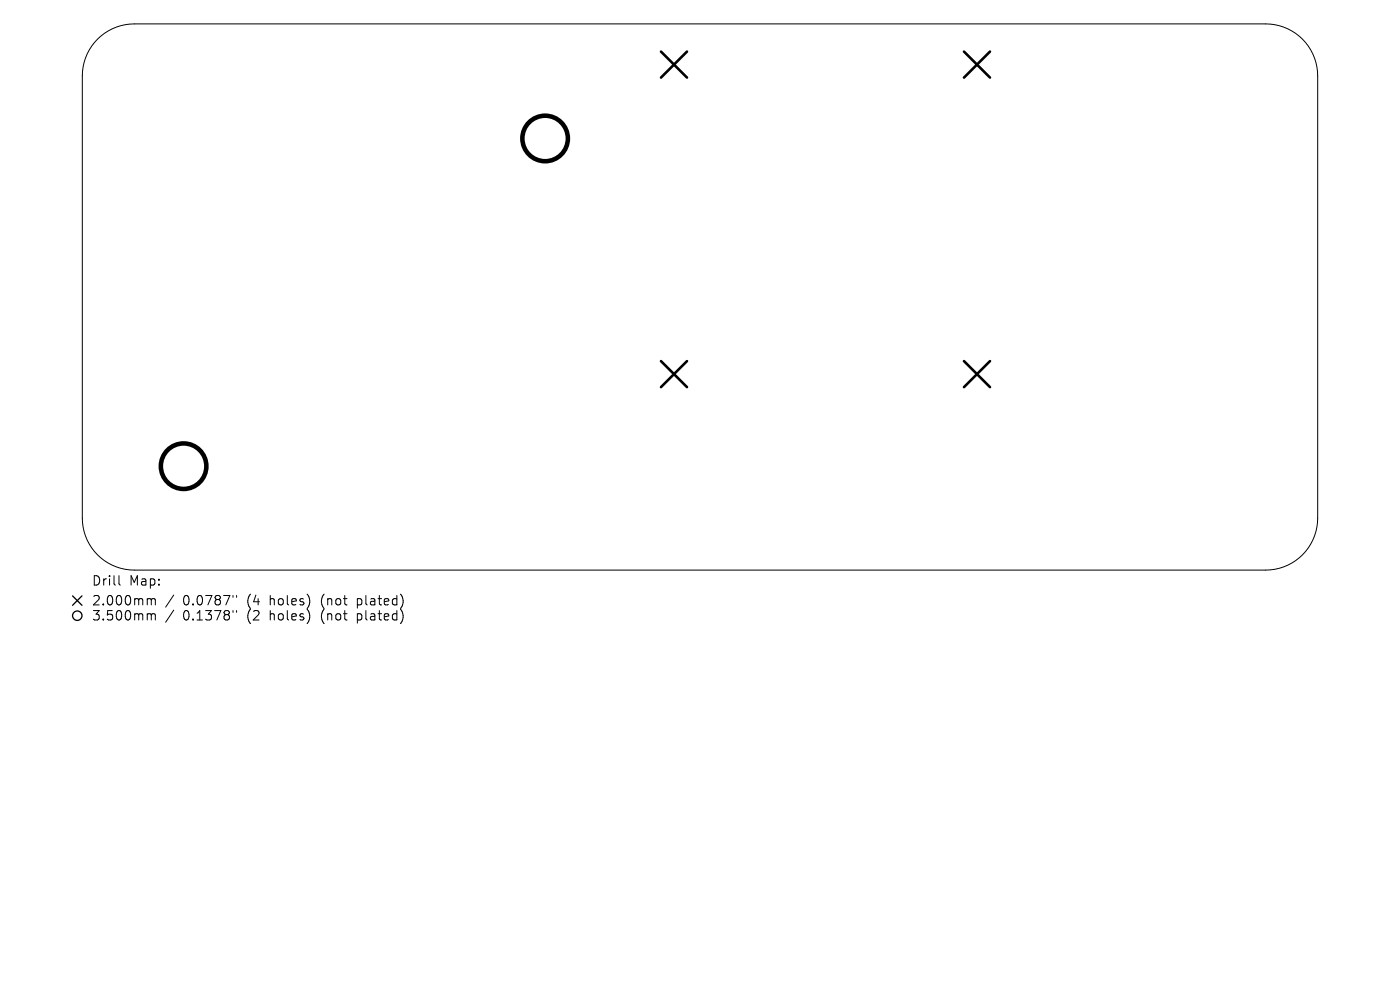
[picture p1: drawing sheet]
<svg xmlns="http://www.w3.org/2000/svg" width="297mm" height="210mm" viewBox="0 0 297 210" stroke-linecap="round" stroke-linejoin="round" font-family="sans-serif">
<defs><g id="words">
<g font-size="2.8">
<text x="19.4" y="124.5">Drill</text>
<text x="27.4" y="124.5">Map:</text>
<text x="19.4" y="128.7">2.000mm</text>
<text x="19.4" y="131.9">3.500mm</text>
<text x="38.8" y="128.7">0.0787&quot;</text>
<text x="38.8" y="131.9">0.1378&quot;</text>
<text x="52.6" y="128.7">(4</text>
<text x="52.6" y="131.9">(2</text>
<text x="57.5" y="128.7">holes)</text>
<text x="57.5" y="131.9">holes)</text>
<text x="68.6" y="128.7">(not</text>
<text x="68.6" y="131.9">(not</text>
<text x="76.4" y="128.7">plated)</text>
<text x="76.4" y="131.9">plated)</text>
</g>
</g></defs>
<g fill="none" stroke="#000" stroke-width=".21">
<path d="M20.7 8.3a11 11 0 0 1 7.8-3.2h240a11 11 0 0 1 11 11v93.8a11 11 0 0 1-11 11h-240a11 11 0 0 1-11-11v-93.8a11 11 0 0 1 3.2-7.8zM25.2 122.1v1.7l.3 .3M31.5 127l.5 .1 .1 .2M31.5 130.2h.3l.3 .3M32.1 127.3l.3-.3 .5 .1 .1 1.2M32.1 127.3v1M32.1 130.5v1M32.1 130.5l.3-.3 .5 .1 .1 1.2M36.9 126.2l-1.8 2.6M36.9 129.4l-1.8 2.6M49.4 126.3v.4M49.4 129.5v.4"/>
<path d="M50.2 126.3v.4M50.2 129.5v.4"/>
</g>
<path d="M140.2 10.9l5.5 5.6M145.7 10.9l-5.5 5.6M204.5 10.9l5.5 5.6M210 10.9l-5.5 5.6M140.2 76.6l5.5 5.5M145.7 76.6l-5.5 5.5M204.5 76.6l5.5 5.5M210 76.6l-5.5 5.5" fill="none" stroke="#000" stroke-width=".55"/>
<g fill="none" stroke="#000" stroke-width=".97">
<circle cx="115.6" cy="29.4" r="4.8"/>
<circle cx="39" cy="98.9" r="4.8"/>
</g>
<g fill="none" stroke="#000" stroke-width=".28">
<path d="M15.4 126.4l2 2M17.4 126.4l-2 2"/>
<circle cx="16.4" cy="130.6" r="1"/>
</g>
<use href="#words"/>
</svg>
